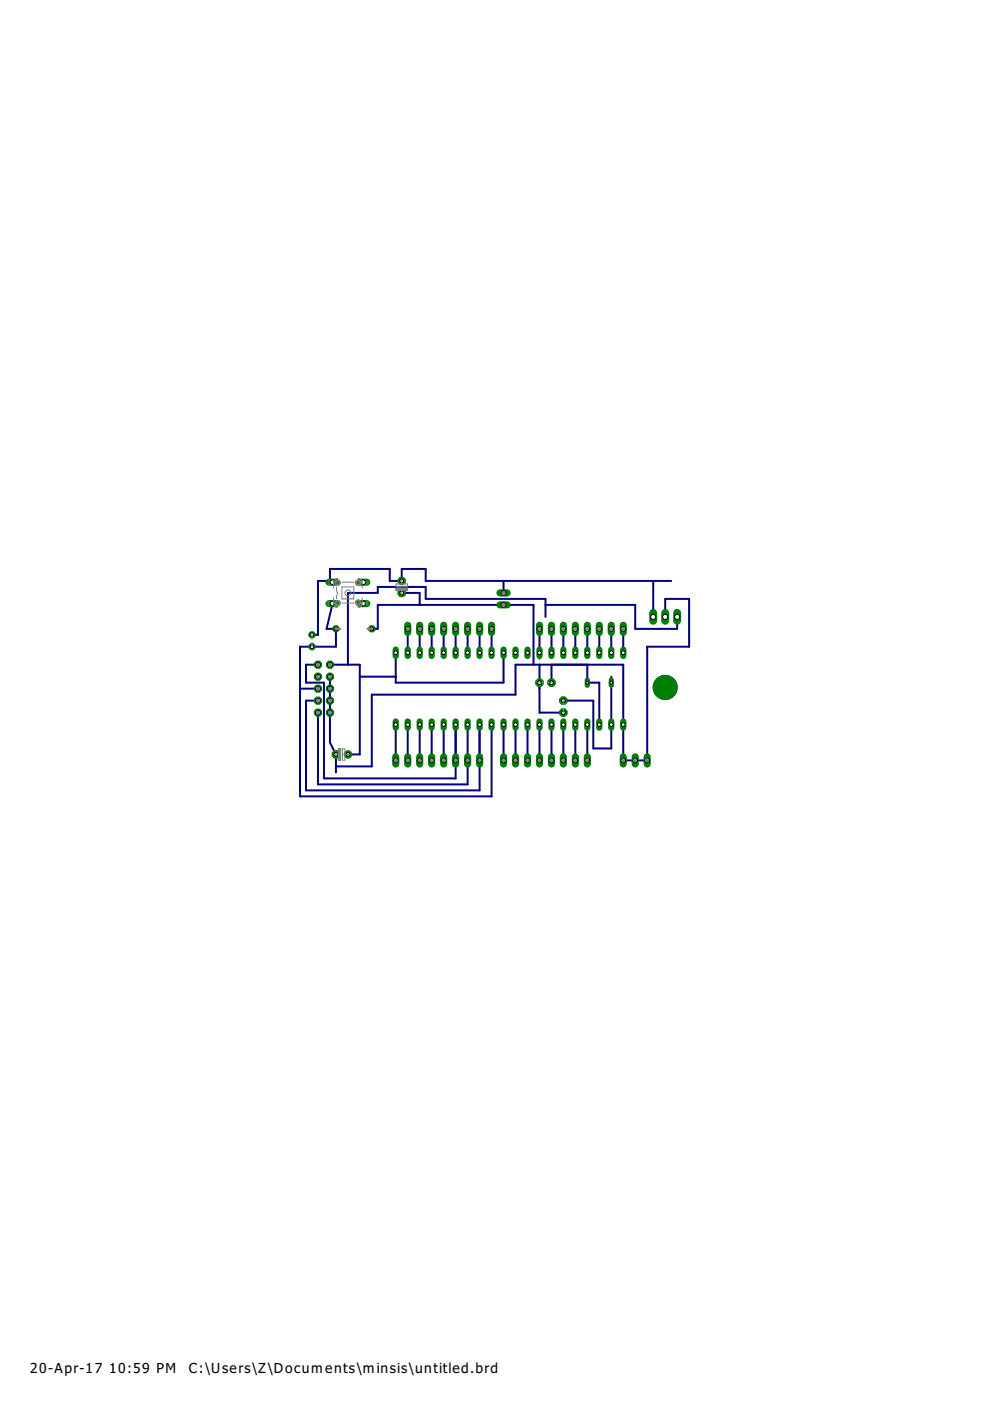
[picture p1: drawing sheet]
<svg xmlns="http://www.w3.org/2000/svg" width="210mm" height="297mm" viewBox="0 0 210 297" stroke-linecap="round" stroke-linejoin="round" font-family="sans-serif">
<defs><g id="words">
<g font-size="3.5">
<text x="6.4" y="291">20-Apr-17</text>
<text x="23.1" y="291">10:59 PM</text>
<text x="40" y="291">C:\Users\Z\Documents\minsis\untitled.brd</text>
</g>
<g font-size="1.8" fill="#808080">
<text x="69.4" y="124.1">1</text>
<text x="77.3" y="124.2">2</text>
<text x="69.2" y="128.5">3</text>
<text x="77.3" y="128.5">4</text>
</g>
</g></defs>
<circle cx="141" cy="145.8" r="2.54" fill="#000080" stroke="#000080" stroke-width=".21"/>
<g fill="none" stroke="#000080" stroke-width=".42">
<path d="M70.5 128l-1.3 5.3h2v3.8h-7.6v31.7h40.6v-15.2M78.8 133.3h1.3v-5.1h33v12.7M83.9 138.4v6.3h22.9v-6.3M85.2 125.7h3.8v2.5M86.4 133.3v5.1M89 133.3v5.1M91.5 133.3v5.1M94.1 133.3v5.1M96.6 133.3v5.1M99.1 133.3v5.1M101.7 133.3v5.1M104.2 133.3v5.1"/>
<path d="M106.8 123.2v2.5M114.4 133.3v6.4M115.7 130.8v-3.8h-25.4v-2.6h-10.2v1.3h-6.3v15.2M115.7 128.2h19v5.1h8.9v-2.5M116.9 133.3v5.1M119.4 133.3v5.1M122 133.3v5.1M124.5 133.3v5.1M127.1 133.3v5.1M129.6 133.3v5.1M132.1 133.3v5.1M138.5 123.2v7.6"/>
<path d="M141 130.8v-3.8h5.1v10.1h-8.9v24.1h-5.1v-20.3h-22.8v6.4h-30.5v15.2h-7.6M142.3 123.2h-52v-2.6h-5.1v2.6h-2.6v-2.6h-12.6v2.8h.5v-.2h-3.1v11.4h-1.3M63.6 146h3.8M67.4 140.9h-2.5v3.8h3.8v20.3h27.9v-11.4M67.4 148.5h-2.5v19.1h36.8v-14M67.4 151.1v15.2h31.7v-12.7M70 140.9h6.3v19.1h-2.5M70 143.5v13.9l1.2 2.6v3.8M76.3 143.5h7.6M83.9 153.6v7.6M86.4 153.6v7.6M89 153.6v7.6"/>
<path d="M91.5 153.6v7.6M94.1 153.6v7.6M106.8 153.6v7.6M109.3 153.6v7.6M111.8 153.6v7.6M114.4 140.9v10.2h5M114.4 153.6v7.6M116.9 140.9v3.8M116.9 153.6v7.6M119.4 153.6v7.6M122 153.6v7.6M124.5 140.9v3.8h2.6v8.9"/>
<path d="M124.5 153.6v7.6M129.6 143.5v15.2h-3.8v-10.2h-6.4"/>
</g>
<circle cx="119.4" cy="151.1" r=".87" fill="#008000" stroke="#008000" stroke-width=".21"/>
<circle cx="119.4" cy="151.1" r=".4" fill="#fff" stroke="#000" stroke-width=".21"/>
<circle cx="119.4" cy="148.5" r=".87" fill="#008000" stroke="#008000" stroke-width=".21"/>
<circle cx="119.4" cy="148.5" r=".4" fill="#fff" stroke="#000" stroke-width=".21"/>
<circle cx="114.4" cy="144.7" r=".87" fill="#008000" stroke="#008000" stroke-width=".21"/>
<circle cx="114.4" cy="144.7" r=".4" fill="#fff" stroke="#000" stroke-width=".21"/>
<circle cx="116.9" cy="144.7" r=".87" fill="#008000" stroke="#008000" stroke-width=".21"/>
<circle cx="116.9" cy="144.7" r=".4" fill="#fff" stroke="#000" stroke-width=".21"/>
<circle cx="85.2" cy="123.2" r=".8" fill="#008000" stroke="#008000" stroke-width=".21"/>
<circle cx="85.2" cy="123.2" r=".4" fill="#fff" stroke="#000" stroke-width=".21"/>
<circle cx="85.2" cy="125.7" r=".87" fill="#008000" stroke="#008000" stroke-width=".21"/>
<circle cx="85.2" cy="125.7" r=".4" fill="#fff" stroke="#000" stroke-width=".21"/>
<circle cx="73.8" cy="160" r=".8" fill="#008000" stroke="#008000" stroke-width=".21"/>
<circle cx="73.8" cy="160" r=".4" fill="#fff" stroke="#000" stroke-width=".21"/>
<circle cx="71.2" cy="160" r=".87" fill="#008000" stroke="#008000" stroke-width=".21"/>
<circle cx="71.2" cy="160" r=".4" fill="#fff" stroke="#000" stroke-width=".21"/>
<circle cx="66.1" cy="134.6" r=".71" fill="#008000" stroke="#008000" stroke-width=".21"/>
<circle cx="66.1" cy="134.6" r=".4" fill="#fff" stroke="#000" stroke-width=".21"/>
<circle cx="66.1" cy="137.1" r=".71" fill="#008000" stroke="#008000" stroke-width=".21"/>
<circle cx="66.1" cy="137.1" r=".4" fill="#fff" stroke="#000" stroke-width=".21"/>
<path d="M83.9 153v1.3" fill="none" stroke="#008000" stroke-width="1.3"/>
<circle cx="83.9" cy="153.6" r=".4" fill="#fff" stroke="#000" stroke-width=".21"/>
<path d="M86.4 153v1.3" fill="none" stroke="#008000" stroke-width="1.3"/>
<circle cx="86.4" cy="153.6" r=".4" fill="#fff" stroke="#000" stroke-width=".21"/>
<path d="M89 153v1.3" fill="none" stroke="#008000" stroke-width="1.3"/>
<circle cx="89" cy="153.6" r=".4" fill="#fff" stroke="#000" stroke-width=".21"/>
<path d="M91.5 153v1.3" fill="none" stroke="#008000" stroke-width="1.3"/>
<circle cx="91.5" cy="153.6" r=".4" fill="#fff" stroke="#000" stroke-width=".21"/>
<path d="M94.1 153v1.3" fill="none" stroke="#008000" stroke-width="1.3"/>
<circle cx="94.1" cy="153.6" r=".4" fill="#fff" stroke="#000" stroke-width=".21"/>
<path d="M96.6 153v1.3" fill="none" stroke="#008000" stroke-width="1.3"/>
<circle cx="96.6" cy="153.6" r=".4" fill="#fff" stroke="#000" stroke-width=".21"/>
<path d="M99.1 153v1.3" fill="none" stroke="#008000" stroke-width="1.3"/>
<circle cx="99.1" cy="153.6" r=".4" fill="#fff" stroke="#000" stroke-width=".21"/>
<path d="M101.7 153v1.3" fill="none" stroke="#008000" stroke-width="1.3"/>
<circle cx="101.7" cy="153.6" r=".4" fill="#fff" stroke="#000" stroke-width=".21"/>
<path d="M104.2 153v1.3" fill="none" stroke="#008000" stroke-width="1.3"/>
<circle cx="104.2" cy="153.6" r=".4" fill="#fff" stroke="#000" stroke-width=".21"/>
<path d="M106.8 153v1.3" fill="none" stroke="#008000" stroke-width="1.3"/>
<circle cx="106.8" cy="153.6" r=".4" fill="#fff" stroke="#000" stroke-width=".21"/>
<path d="M109.3 153v1.3" fill="none" stroke="#008000" stroke-width="1.3"/>
<circle cx="109.3" cy="153.6" r=".4" fill="#fff" stroke="#000" stroke-width=".21"/>
<path d="M111.8 153v1.3" fill="none" stroke="#008000" stroke-width="1.3"/>
<circle cx="111.8" cy="153.6" r=".4" fill="#fff" stroke="#000" stroke-width=".21"/>
<path d="M114.4 153v1.3" fill="none" stroke="#008000" stroke-width="1.3"/>
<circle cx="114.4" cy="153.6" r=".4" fill="#fff" stroke="#000" stroke-width=".21"/>
<path d="M116.9 153v1.3" fill="none" stroke="#008000" stroke-width="1.3"/>
<circle cx="116.9" cy="153.6" r=".4" fill="#fff" stroke="#000" stroke-width=".21"/>
<path d="M119.4 153v1.3" fill="none" stroke="#008000" stroke-width="1.3"/>
<circle cx="119.4" cy="153.6" r=".4" fill="#fff" stroke="#000" stroke-width=".21"/>
<path d="M122 153v1.3" fill="none" stroke="#008000" stroke-width="1.3"/>
<circle cx="122" cy="153.6" r=".4" fill="#fff" stroke="#000" stroke-width=".21"/>
<path d="M124.5 153v1.3" fill="none" stroke="#008000" stroke-width="1.3"/>
<circle cx="124.5" cy="153.6" r=".4" fill="#fff" stroke="#000" stroke-width=".21"/>
<path d="M127.1 153v1.3" fill="none" stroke="#008000" stroke-width="1.3"/>
<circle cx="127.1" cy="153.6" r=".4" fill="#fff" stroke="#000" stroke-width=".21"/>
<path d="M129.6 153v1.3" fill="none" stroke="#008000" stroke-width="1.3"/>
<circle cx="129.6" cy="153.6" r=".4" fill="#fff" stroke="#000" stroke-width=".21"/>
<path d="M132.1 153v1.3" fill="none" stroke="#008000" stroke-width="1.3"/>
<circle cx="132.1" cy="153.6" r=".4" fill="#fff" stroke="#000" stroke-width=".21"/>
<path d="M132.1 137.7v1.4" fill="none" stroke="#008000" stroke-width="1.3"/>
<circle cx="132.1" cy="138.4" r=".4" fill="#fff" stroke="#000" stroke-width=".21"/>
<path d="M129.6 137.7v1.4" fill="none" stroke="#008000" stroke-width="1.3"/>
<circle cx="129.6" cy="138.4" r=".4" fill="#fff" stroke="#000" stroke-width=".21"/>
<path d="M127.1 137.7v1.4" fill="none" stroke="#008000" stroke-width="1.3"/>
<circle cx="127.1" cy="138.4" r=".4" fill="#fff" stroke="#000" stroke-width=".21"/>
<path d="M124.5 137.7v1.4" fill="none" stroke="#008000" stroke-width="1.3"/>
<circle cx="124.5" cy="138.4" r=".4" fill="#fff" stroke="#000" stroke-width=".21"/>
<path d="M122 137.7v1.4" fill="none" stroke="#008000" stroke-width="1.3"/>
<circle cx="122" cy="138.4" r=".4" fill="#fff" stroke="#000" stroke-width=".21"/>
<path d="M119.4 137.7v1.4" fill="none" stroke="#008000" stroke-width="1.3"/>
<circle cx="119.4" cy="138.4" r=".4" fill="#fff" stroke="#000" stroke-width=".21"/>
<path d="M116.9 137.7v1.4" fill="none" stroke="#008000" stroke-width="1.3"/>
<circle cx="116.9" cy="138.4" r=".4" fill="#fff" stroke="#000" stroke-width=".21"/>
<path d="M114.4 137.7v1.4" fill="none" stroke="#008000" stroke-width="1.3"/>
<circle cx="114.4" cy="138.4" r=".4" fill="#fff" stroke="#000" stroke-width=".21"/>
<path d="M111.8 137.7v1.4" fill="none" stroke="#008000" stroke-width="1.3"/>
<circle cx="111.8" cy="138.4" r=".4" fill="#fff" stroke="#000" stroke-width=".21"/>
<path d="M109.3 137.7v1.4" fill="none" stroke="#008000" stroke-width="1.3"/>
<circle cx="109.3" cy="138.4" r=".4" fill="#fff" stroke="#000" stroke-width=".21"/>
<path d="M106.8 137.7v1.4" fill="none" stroke="#008000" stroke-width="1.3"/>
<circle cx="106.8" cy="138.4" r=".4" fill="#fff" stroke="#000" stroke-width=".21"/>
<path d="M104.2 137.7v1.4" fill="none" stroke="#008000" stroke-width="1.3"/>
<circle cx="104.2" cy="138.4" r=".4" fill="#fff" stroke="#000" stroke-width=".21"/>
<path d="M101.7 137.7v1.4" fill="none" stroke="#008000" stroke-width="1.3"/>
<circle cx="101.7" cy="138.4" r=".4" fill="#fff" stroke="#000" stroke-width=".21"/>
<path d="M99.1 137.7v1.4" fill="none" stroke="#008000" stroke-width="1.3"/>
<circle cx="99.1" cy="138.4" r=".4" fill="#fff" stroke="#000" stroke-width=".21"/>
<path d="M96.6 137.7v1.4" fill="none" stroke="#008000" stroke-width="1.3"/>
<circle cx="96.6" cy="138.4" r=".4" fill="#fff" stroke="#000" stroke-width=".21"/>
<path d="M94.1 137.7v1.4" fill="none" stroke="#008000" stroke-width="1.3"/>
<circle cx="94.1" cy="138.4" r=".4" fill="#fff" stroke="#000" stroke-width=".21"/>
<path d="M91.5 137.7v1.4" fill="none" stroke="#008000" stroke-width="1.3"/>
<circle cx="91.5" cy="138.4" r=".4" fill="#fff" stroke="#000" stroke-width=".21"/>
<path d="M89 137.7v1.4" fill="none" stroke="#008000" stroke-width="1.3"/>
<circle cx="89" cy="138.4" r=".4" fill="#fff" stroke="#000" stroke-width=".21"/>
<path d="M86.4 137.7v1.4" fill="none" stroke="#008000" stroke-width="1.3"/>
<circle cx="86.4" cy="138.4" r=".4" fill="#fff" stroke="#000" stroke-width=".21"/>
<path d="M83.9 137.7v1.4" fill="none" stroke="#008000" stroke-width="1.3"/>
<circle cx="83.9" cy="138.4" r=".4" fill="#fff" stroke="#000" stroke-width=".21"/>
<path d="M143.6 129.9v1.7" fill="none" stroke="#008000" stroke-width="1.7"/>
<circle cx="143.6" cy="130.8" r=".55" fill="#fff" stroke="#000" stroke-width=".21"/>
<path d="M141 129.9v1.7" fill="none" stroke="#008000" stroke-width="1.7"/>
<circle cx="141" cy="130.8" r=".55" fill="#fff" stroke="#000" stroke-width=".21"/>
<path d="M138.5 129.9v1.7" fill="none" stroke="#008000" stroke-width="1.7"/>
<circle cx="138.5" cy="130.8" r=".55" fill="#fff" stroke="#000" stroke-width=".21"/>
<path d="M106 125.7h1.5" fill="none" stroke="#008000" stroke-width="1.5"/>
<circle cx="106.8" cy="125.7" r=".51" fill="#fff" stroke="#000" stroke-width=".21"/>
<path d="M106 128.2h1.5" fill="none" stroke="#008000" stroke-width="1.5"/>
<circle cx="106.8" cy="128.2" r=".51" fill="#fff" stroke="#000" stroke-width=".21"/>
<path d="M124.5 144.2v1.1" fill="none" stroke="#008000" stroke-width="1.1"/>
<circle cx="124.5" cy="144.7" r=".3" fill="#fff" stroke="#000" stroke-width=".21"/>
<path d="M129.6 144.2v1.1" fill="none" stroke="#008000" stroke-width="1.1"/>
<circle cx="129.6" cy="144.7" r=".3" fill="#fff" stroke="#000" stroke-width=".21"/>
<circle cx="78.8" cy="133.3" r=".71" fill="#008000" stroke="#008000" stroke-width=".21"/>
<circle cx="78.8" cy="133.3" r=".4" fill="#fff" stroke="#000" stroke-width=".21"/>
<circle cx="71.2" cy="133.3" r=".71" fill="#008000" stroke="#008000" stroke-width=".21"/>
<circle cx="71.2" cy="133.3" r=".4" fill="#fff" stroke="#000" stroke-width=".21"/>
<path d="M69.7 123.4h1.6" fill="none" stroke="#008000" stroke-width="1.5"/>
<circle cx="70.5" cy="123.4" r=".51" fill="#fff" stroke="#000" stroke-width=".21"/>
<path d="M69.7 128h1.6" fill="none" stroke="#008000" stroke-width="1.5"/>
<circle cx="70.5" cy="128" r=".51" fill="#fff" stroke="#000" stroke-width=".21"/>
<path d="M76.2 123.4h1.6" fill="none" stroke="#008000" stroke-width="1.5"/>
<circle cx="77" cy="123.4" r=".51" fill="#fff" stroke="#000" stroke-width=".21"/>
<path d="M76.2 128h1.6" fill="none" stroke="#008000" stroke-width="1.5"/>
<circle cx="77" cy="128" r=".51" fill="#fff" stroke="#000" stroke-width=".21"/>
<circle cx="67.4" cy="140.9" r=".83" fill="#008000" stroke="#008000" stroke-width=".21"/>
<circle cx="67.4" cy="140.9" r=".51" fill="#fff" stroke="#000" stroke-width=".21"/>
<circle cx="67.4" cy="143.5" r=".83" fill="#008000" stroke="#008000" stroke-width=".21"/>
<circle cx="67.4" cy="143.5" r=".51" fill="#fff" stroke="#000" stroke-width=".21"/>
<circle cx="67.4" cy="146" r=".83" fill="#008000" stroke="#008000" stroke-width=".21"/>
<circle cx="67.4" cy="146" r=".51" fill="#fff" stroke="#000" stroke-width=".21"/>
<circle cx="67.4" cy="148.5" r=".83" fill="#008000" stroke="#008000" stroke-width=".21"/>
<circle cx="67.4" cy="148.5" r=".51" fill="#fff" stroke="#000" stroke-width=".21"/>
<circle cx="67.4" cy="151.1" r=".83" fill="#008000" stroke="#008000" stroke-width=".21"/>
<circle cx="67.4" cy="151.1" r=".51" fill="#fff" stroke="#000" stroke-width=".21"/>
<circle cx="70" cy="140.9" r=".83" fill="#008000" stroke="#008000" stroke-width=".21"/>
<circle cx="70" cy="140.9" r=".51" fill="#fff" stroke="#000" stroke-width=".21"/>
<circle cx="70" cy="143.5" r=".83" fill="#008000" stroke="#008000" stroke-width=".21"/>
<circle cx="70" cy="143.5" r=".51" fill="#fff" stroke="#000" stroke-width=".21"/>
<circle cx="70" cy="146" r=".83" fill="#008000" stroke="#008000" stroke-width=".21"/>
<circle cx="70" cy="146" r=".51" fill="#fff" stroke="#000" stroke-width=".21"/>
<circle cx="70" cy="148.5" r=".83" fill="#008000" stroke="#008000" stroke-width=".21"/>
<circle cx="70" cy="148.5" r=".51" fill="#fff" stroke="#000" stroke-width=".21"/>
<circle cx="70" cy="151.1" r=".83" fill="#008000" stroke="#008000" stroke-width=".21"/>
<circle cx="70" cy="151.1" r=".51" fill="#fff" stroke="#000" stroke-width=".21"/>
<path d="M86.4 132.6v1.5" fill="none" stroke="#008000" stroke-width="1.5"/>
<circle cx="86.4" cy="133.3" r=".51" fill="#fff" stroke="#000" stroke-width=".21"/>
<path d="M89 132.6v1.5" fill="none" stroke="#008000" stroke-width="1.5"/>
<circle cx="89" cy="133.3" r=".51" fill="#fff" stroke="#000" stroke-width=".21"/>
<path d="M91.5 132.6v1.5" fill="none" stroke="#008000" stroke-width="1.5"/>
<circle cx="91.5" cy="133.3" r=".51" fill="#fff" stroke="#000" stroke-width=".21"/>
<path d="M94.1 132.6v1.5" fill="none" stroke="#008000" stroke-width="1.5"/>
<circle cx="94.1" cy="133.3" r=".51" fill="#fff" stroke="#000" stroke-width=".21"/>
<path d="M96.6 132.6v1.5" fill="none" stroke="#008000" stroke-width="1.5"/>
<circle cx="96.6" cy="133.3" r=".51" fill="#fff" stroke="#000" stroke-width=".21"/>
<path d="M99.1 132.6v1.5" fill="none" stroke="#008000" stroke-width="1.5"/>
<circle cx="99.1" cy="133.3" r=".51" fill="#fff" stroke="#000" stroke-width=".21"/>
<path d="M101.7 132.6v1.5" fill="none" stroke="#008000" stroke-width="1.5"/>
<circle cx="101.7" cy="133.3" r=".51" fill="#fff" stroke="#000" stroke-width=".21"/>
<path d="M104.2 132.6v1.5" fill="none" stroke="#008000" stroke-width="1.5"/>
<circle cx="104.2" cy="133.3" r=".51" fill="#fff" stroke="#000" stroke-width=".21"/>
<path d="M132.1 132.6v1.5" fill="none" stroke="#008000" stroke-width="1.5"/>
<circle cx="132.1" cy="133.3" r=".51" fill="#fff" stroke="#000" stroke-width=".21"/>
<path d="M129.6 132.6v1.5" fill="none" stroke="#008000" stroke-width="1.5"/>
<circle cx="129.6" cy="133.3" r=".51" fill="#fff" stroke="#000" stroke-width=".21"/>
<path d="M127.1 132.6v1.5" fill="none" stroke="#008000" stroke-width="1.5"/>
<circle cx="127.1" cy="133.3" r=".51" fill="#fff" stroke="#000" stroke-width=".21"/>
<path d="M124.5 132.6v1.5" fill="none" stroke="#008000" stroke-width="1.5"/>
<circle cx="124.5" cy="133.3" r=".51" fill="#fff" stroke="#000" stroke-width=".21"/>
<path d="M122 132.6v1.5" fill="none" stroke="#008000" stroke-width="1.5"/>
<circle cx="122" cy="133.3" r=".51" fill="#fff" stroke="#000" stroke-width=".21"/>
<path d="M119.4 132.6v1.5" fill="none" stroke="#008000" stroke-width="1.5"/>
<circle cx="119.4" cy="133.3" r=".51" fill="#fff" stroke="#000" stroke-width=".21"/>
<path d="M116.9 132.6v1.5" fill="none" stroke="#008000" stroke-width="1.5"/>
<circle cx="116.9" cy="133.3" r=".51" fill="#fff" stroke="#000" stroke-width=".21"/>
<path d="M114.4 132.6v1.5" fill="none" stroke="#008000" stroke-width="1.5"/>
<circle cx="114.4" cy="133.3" r=".51" fill="#fff" stroke="#000" stroke-width=".21"/>
<path d="M106.8 160.5v1.5" fill="none" stroke="#008000" stroke-width="1.5"/>
<circle cx="106.8" cy="161.2" r=".51" fill="#fff" stroke="#000" stroke-width=".21"/>
<path d="M109.3 160.5v1.5" fill="none" stroke="#008000" stroke-width="1.5"/>
<circle cx="109.3" cy="161.2" r=".51" fill="#fff" stroke="#000" stroke-width=".21"/>
<path d="M111.8 160.5v1.5" fill="none" stroke="#008000" stroke-width="1.5"/>
<circle cx="111.8" cy="161.2" r=".51" fill="#fff" stroke="#000" stroke-width=".21"/>
<path d="M114.4 160.5v1.5" fill="none" stroke="#008000" stroke-width="1.5"/>
<circle cx="114.4" cy="161.2" r=".51" fill="#fff" stroke="#000" stroke-width=".21"/>
<path d="M116.9 160.5v1.5" fill="none" stroke="#008000" stroke-width="1.5"/>
<circle cx="116.9" cy="161.2" r=".51" fill="#fff" stroke="#000" stroke-width=".21"/>
<path d="M119.4 160.5v1.5" fill="none" stroke="#008000" stroke-width="1.5"/>
<circle cx="119.4" cy="161.2" r=".51" fill="#fff" stroke="#000" stroke-width=".21"/>
<path d="M122 160.5v1.5" fill="none" stroke="#008000" stroke-width="1.5"/>
<circle cx="122" cy="161.2" r=".51" fill="#fff" stroke="#000" stroke-width=".21"/>
<path d="M124.5 160.5v1.5" fill="none" stroke="#008000" stroke-width="1.5"/>
<circle cx="124.5" cy="161.2" r=".51" fill="#fff" stroke="#000" stroke-width=".21"/>
<path d="M83.9 160.5v1.5" fill="none" stroke="#008000" stroke-width="1.5"/>
<circle cx="83.9" cy="161.2" r=".51" fill="#fff" stroke="#000" stroke-width=".21"/>
<path d="M86.4 160.5v1.5" fill="none" stroke="#008000" stroke-width="1.5"/>
<circle cx="86.4" cy="161.2" r=".51" fill="#fff" stroke="#000" stroke-width=".21"/>
<path d="M89 160.5v1.5" fill="none" stroke="#008000" stroke-width="1.5"/>
<circle cx="89" cy="161.2" r=".51" fill="#fff" stroke="#000" stroke-width=".21"/>
<path d="M91.5 160.5v1.5" fill="none" stroke="#008000" stroke-width="1.5"/>
<circle cx="91.5" cy="161.2" r=".51" fill="#fff" stroke="#000" stroke-width=".21"/>
<path d="M94.1 160.5v1.5" fill="none" stroke="#008000" stroke-width="1.5"/>
<circle cx="94.1" cy="161.2" r=".51" fill="#fff" stroke="#000" stroke-width=".21"/>
<path d="M96.6 160.5v1.5" fill="none" stroke="#008000" stroke-width="1.5"/>
<circle cx="96.6" cy="161.2" r=".51" fill="#fff" stroke="#000" stroke-width=".21"/>
<path d="M99.1 160.5v1.5" fill="none" stroke="#008000" stroke-width="1.5"/>
<circle cx="99.1" cy="161.2" r=".51" fill="#fff" stroke="#000" stroke-width=".21"/>
<path d="M101.7 160.5v1.5" fill="none" stroke="#008000" stroke-width="1.5"/>
<circle cx="101.7" cy="161.2" r=".51" fill="#fff" stroke="#000" stroke-width=".21"/>
<path d="M132.1 160.5v1.5" fill="none" stroke="#008000" stroke-width="1.5"/>
<circle cx="132.1" cy="161.2" r=".51" fill="#fff" stroke="#000" stroke-width=".21"/>
<path d="M134.7 160.5v1.5" fill="none" stroke="#008000" stroke-width="1.5"/>
<circle cx="134.7" cy="161.2" r=".51" fill="#fff" stroke="#000" stroke-width=".21"/>
<path d="M137.2 160.5v1.5" fill="none" stroke="#008000" stroke-width="1.5"/>
<circle cx="137.2" cy="161.2" r=".51" fill="#fff" stroke="#000" stroke-width=".21"/>
<g fill="none" stroke="#808080" stroke-width=".21">
<path d="M66.1 134.6v1M66.1 136.2v.9M70.7 126.7v1.5l.5 .6h.4M71.4 124.4v.8l.2 .9M71.4 126.2v.8M71.6 122.7h-.4l-.5 .5v1.5M72.5 124.4h2.5v2.6h-2.5zM72.5 127.9h2.5M72.5 123.4h2.5M75.9 122.7h.4l.5 .5v1.5M76.8 126.7v1.5l-.5 .6h-.4M84 123.8h2.4v.5h-2.4z"/>
<path d="M85.2 122.8v1M85.2 125.1v1M70.8 160h1.1M72.6 158.7h.5v2.5h-.5zM73.1 160h1M114.4 144.7h.9M116 144.7h.9M119.4 148.5v.9M119.4 150.2v.9"/>
<circle cx="73.8" cy="125.7" r=".64"/>
</g>
<g fill="#808080" stroke="#808080" stroke-width=".21">
<path d="M83.9 124.7h2.5v.5h-2.5z"/>
<path d="M71.7 158.7h.5v2.5h-.5z"/>
<path d="M106.5 125.5h.5v.5h-.5z"/>
<path d="M106.5 128h.5v.5h-.5z"/>
<path d="M67.2 143.2h.5v.5h-.5z"/>
<path d="M67.2 140.7h.5v.5h-.5z"/>
<path d="M67.2 145.8h.5v.5h-.5z"/>
<path d="M67.2 150.8h.5v.5h-.5z"/>
<path d="M67.2 148.3h.5v.5h-.5z"/>
<path d="M69.7 140.7h.5v.5h-.5z"/>
<path d="M69.7 143.2h.5v.5h-.5z"/>
<path d="M69.7 145.8h.5v.5h-.5z"/>
<path d="M69.7 148.3h.5v.5h-.5z"/>
<path d="M69.7 150.8h.5v.5h-.5z"/>
<path d="M88.7 133.1h.5v.5h-.5z"/>
<path d="M86.2 133.1h.5v.5h-.5z"/>
<path d="M91.3 133.1h.5v.5h-.5z"/>
<path d="M93.8 133.1h.5v.5h-.5z"/>
<path d="M98.9 133.1h.5v.5h-.5z"/>
<path d="M96.4 133.1h.5v.5h-.5z"/>
<path d="M101.4 133.1h.5v.5h-.5z"/>
<path d="M104 133.1h.5v.5h-.5z"/>
<path d="M129.3 133.1h.6v.5h-.6z"/>
<path d="M131.9 133.1h.5v.5h-.5z"/>
<path d="M126.8 133.1h.5v.5h-.5z"/>
<path d="M124.3 133.1h.5v.5h-.5z"/>
<path d="M119.2 133.1h.5v.5h-.5z"/>
<path d="M121.7 133.1h.5v.5h-.5z"/>
<path d="M116.7 133.1h.5v.5h-.5z"/>
<path d="M114.1 133.1h.5v.5h-.5z"/>
<path d="M109.1 161h.5v.5h-.5z"/>
<path d="M106.5 161h.5v.5h-.5z"/>
<path d="M111.6 161h.5v.5h-.5z"/>
<path d="M114.1 161h.5v.5h-.5z"/>
<path d="M119.2 161h.5v.5h-.5z"/>
<path d="M116.7 161h.5v.5h-.5z"/>
<path d="M121.7 161h.5v.5h-.5z"/>
<path d="M124.3 161h.5v.5h-.5z"/>
<path d="M86.2 161h.5v.5h-.5z"/>
<path d="M83.7 161h.5v.5h-.5z"/>
<path d="M88.7 161h.5v.5h-.5z"/>
<path d="M91.3 161h.5v.5h-.5z"/>
<path d="M96.4 161h.5v.5h-.5z"/>
<path d="M93.8 161h.5v.5h-.5z"/>
<path d="M98.9 161h.5v.5h-.5z"/>
<path d="M101.4 161h.5v.5h-.5z"/>
<path d="M134.4 161h.5v.5h-.5z"/>
<path d="M131.9 161h.5v.5h-.5z"/>
<path d="M137 161h.5v.5h-.5z"/>
</g>
<path d="M71.2 133.3h.9M77.9 133.3h.9" fill="none" stroke="#808080" stroke-width=".51"/>
<g fill="#808080" stroke="#808080" stroke-width=".21">
<path d="M71.2 127.4a.58 .58 0 0 1 .9 .2 .58 .58 0 0 1-.3 .8 .58 .58 0 0 1-.8-.5h.2a.43 .43 0 0 1 .5-.5 .43 .43 0 0 1 .2 .7 .43 .43 0 0 1-.7-.1l-.2-.1z" fill-rule="evenodd"/>
<path d="M75.5 127.3a.58 .58 0 0 1 .9 .1 .58 .58 0 0 1-.3 .9 .58 .58 0 0 1-.8-.6h.2a.43 .43 0 0 1 .6-.4 .43 .43 0 0 1 .1 .7 .43 .43 0 0 1-.7-.1l-.2-.2z" fill-rule="evenodd"/>
<path d="M75.5 123.1a.58 .58 0 0 1 .9 .2 .58 .58 0 0 1-.3 .8 .58 .58 0 0 1-.8-.6h.2a.43 .43 0 0 1 .6-.4 .43 .43 0 0 1 .1 .7 .43 .43 0 0 1-.7-.1l-.2-.2z" fill-rule="evenodd"/>
<path d="M71.2 123.1a.58 .58 0 0 1 .9 .2 .58 .58 0 0 1-.4 .8 .58 .58 0 0 1-.7-.6h.2a.43 .43 0 0 1 .5-.4 .43 .43 0 0 1 .2 .7 .43 .43 0 0 1-.7-.1l-.2-.2z" fill-rule="evenodd"/>
</g>
<circle cx="141" cy="145.8" r="2.54" fill="#008000" stroke="#008000" stroke-width=".21"/>
<use href="#words"/>
</svg>
